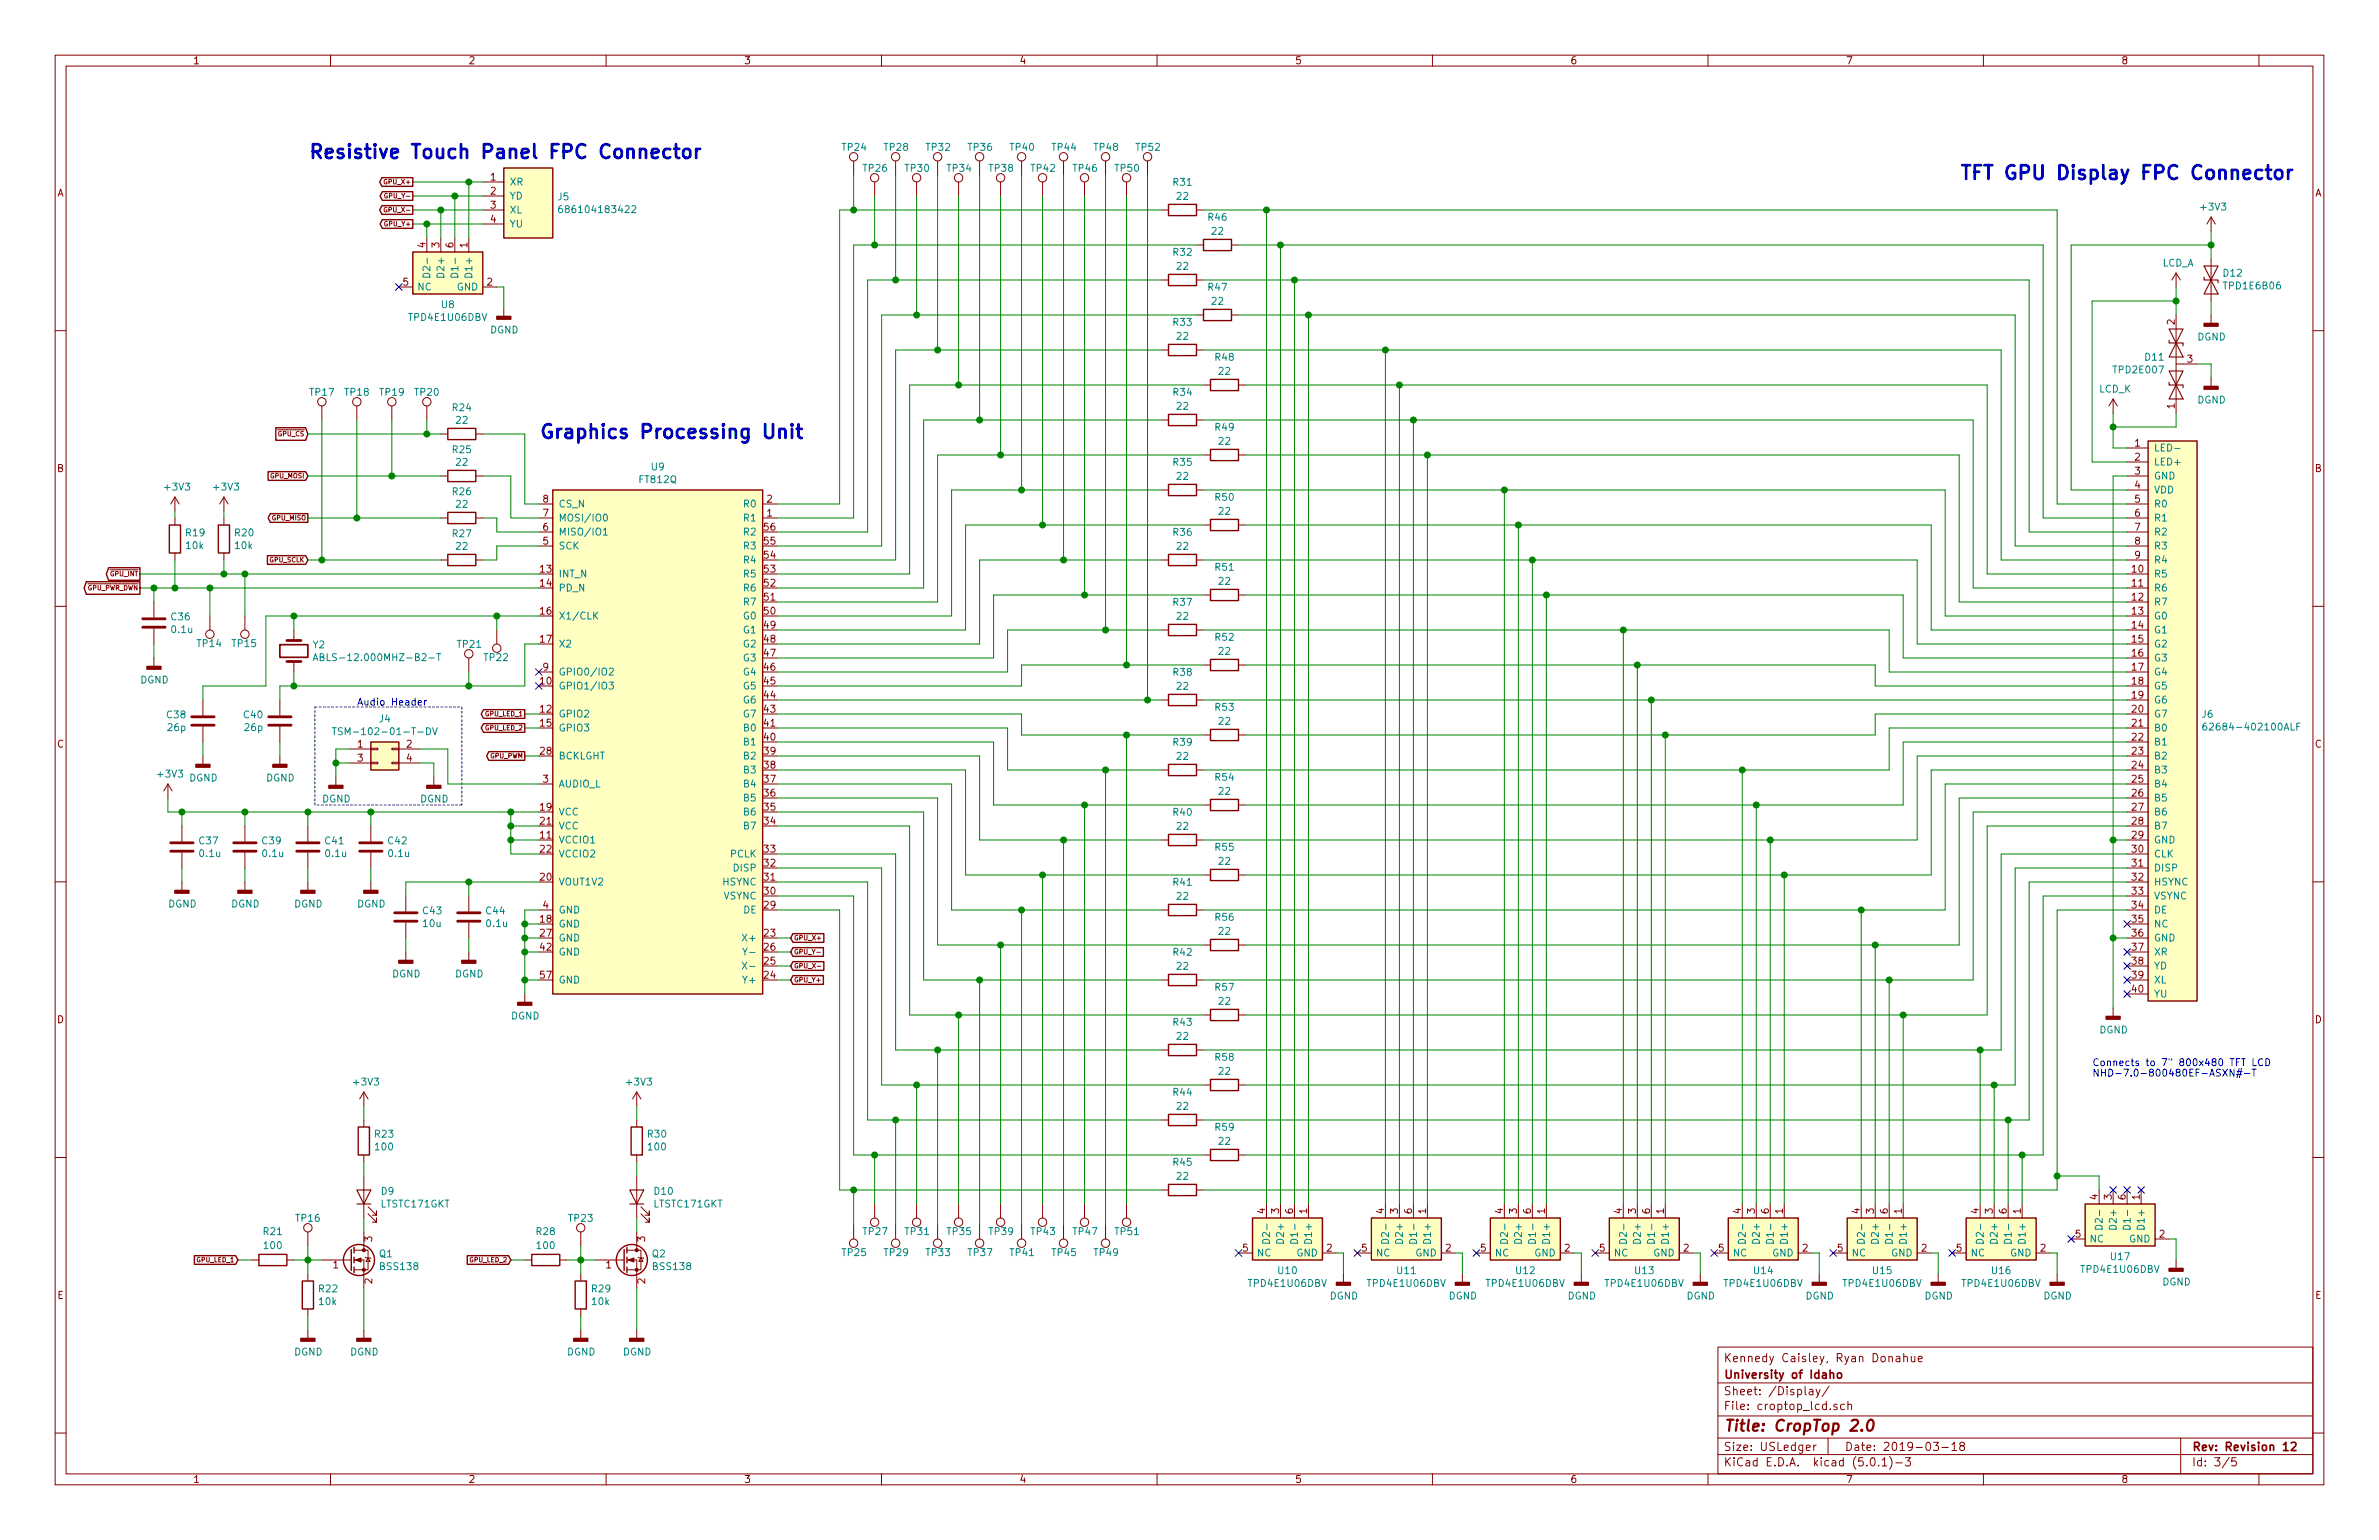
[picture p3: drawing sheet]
<svg xmlns="http://www.w3.org/2000/svg" width="432mm" height="279mm" viewBox="0 0 432 279" stroke-linecap="round" stroke-linejoin="round" font-family="sans-serif">
<defs><g id="words">
<g font-size="3.5" fill="#0000c2">
<text x="55.9" y="28.8">Resistive Touch Panel FPC Connector</text>
<text x="355.6" y="32.6">TFT GPU Display FPC Connector</text>
<text x="97.8" y="79.6">Graphics Processing Unit</text>
</g>
<text font-size="2.8" fill="#840000" x="312.8" y="259.7">Title: CropTop 2.0</text>
<g font-size="2.1" fill="#840000">
<text x="312.8" y="250.1">University of Idaho</text>
<text x="312.8" y="247.1">Kennedy Caisley, Ryan Donahue</text>
<text x="312.8" y="255.8">File: croptop_lcd.sch</text>
<text x="312.8" y="253.1">Sheet: /Display/</text>
<text x="312.8" y="263.2">Size: USLedger</text>
<text x="334.8" y="263.2">Date: 2019-03-18</text>
<text x="397.8" y="263.2">Rev: Revision 12</text>
<text x="312.8" y="266">KiCad E.D.A. kicad (5.0.1)-3</text>
<text x="397.8" y="266">Id: 3/5</text>
</g>
<g font-size="1.8" fill="#840000">
<text x="35" y="11.6">1</text>
<text x="85" y="11.6">2</text>
<text x="135" y="11.6">3</text>
<text x="185" y="11.6">4</text>
<text x="235" y="11.6">5</text>
<text x="285" y="11.6">6</text>
<text x="335" y="11.6">7</text>
<text x="385" y="11.6">8</text>
<text x="10.4" y="35.6">A</text>
<text x="89.1" y="32.8">1</text>
<text x="89.1" y="35.3">2</text>
<text x="420.2" y="35.6">A</text>
<text x="89.1" y="37.8">3</text>
<text x="89.1" y="40.4">4</text>
<text x="77.2" y="44.9" transform="rotate(-90 77.2 44.9)">4</text>
<text x="79.8" y="44.9" transform="rotate(-90 79.8 44.9)">3</text>
<text x="82.3" y="44.9" transform="rotate(-90 82.3 44.9)">6</text>
<text x="84.8" y="44.9" transform="rotate(-90 84.8 44.9)">1</text>
<text x="73.2" y="51.8">5</text>
<text x="88.4" y="51.8">2</text>
<text x="394.7" y="58.9" transform="rotate(-90 394.7 58.9)">2</text>
<text x="397" y="65.8">3</text>
<text x="394.7" y="74.1" transform="rotate(-90 394.7 74.1)">1</text>
<text x="387.5" y="81">1</text>
<text x="387.5" y="83.6">2</text>
<text x="10.4" y="85.6">B</text>
<text x="387.5" y="86.1">3</text>
<text x="387.5" y="88.6">4</text>
<text x="420.2" y="85.6">B</text>
<text x="98.6" y="93.7">7</text>
<text x="98.6" y="91.2">8</text>
<text x="139.2" y="93.7">1</text>
<text x="139.2" y="91.2">2</text>
<text x="387.5" y="91.2">5</text>
<text x="387.5" y="93.7">6</text>
<text x="98.6" y="98.8">5</text>
<text x="98.6" y="96.3">6</text>
<text x="138.7" y="101.3">54</text>
<text x="138.7" y="98.8">55</text>
<text x="138.7" y="96.3">56</text>
<text x="387.5" y="96.3">7</text>
<text x="387.5" y="98.8">8</text>
<text x="387.5" y="101.3">9</text>
<text x="98.1" y="103.9">13</text>
<text x="98.1" y="106.4">14</text>
<text x="138.7" y="106.4">52</text>
<text x="138.7" y="103.9">53</text>
<text x="387" y="103.9">10</text>
<text x="387" y="106.4">11</text>
<text x="98.1" y="111.5">16</text>
<text x="138.7" y="111.5">50</text>
<text x="138.7" y="109">51</text>
<text x="387" y="109">12</text>
<text x="387" y="111.5">13</text>
<text x="98.1" y="116.6">17</text>
<text x="138.7" y="119.1">47</text>
<text x="138.7" y="116.6">48</text>
<text x="138.7" y="114">49</text>
<text x="387" y="114">14</text>
<text x="387" y="116.6">15</text>
<text x="387" y="119.1">16</text>
<text x="98.1" y="124.2">10</text>
<text x="98.6" y="121.7">9</text>
<text x="138.7" y="124.2">45</text>
<text x="138.7" y="121.7">46</text>
<text x="387" y="121.7">17</text>
<text x="387" y="124.2">18</text>
<text x="98.1" y="129.3">12</text>
<text x="98.1" y="131.8">15</text>
<text x="138.7" y="131.8">41</text>
<text x="138.7" y="129.3">43</text>
<text x="138.7" y="126.7">44</text>
<text x="387" y="126.7">19</text>
<text x="387" y="129.3">20</text>
<text x="387" y="131.8">21</text>
<text x="10.4" y="135.6">C</text>
<text x="64.9" y="135.6">1</text>
<text x="73.8" y="135.6">2</text>
<text x="98.1" y="136.9">28</text>
<text x="138.7" y="136.9">39</text>
<text x="138.7" y="134.4">40</text>
<text x="387" y="134.4">22</text>
<text x="387" y="136.9">23</text>
<text x="420.2" y="135.6">C</text>
<text x="64.9" y="138.2">3</text>
<text x="73.8" y="138.2">4</text>
<text x="98.6" y="142">3</text>
<text x="138.7" y="142">37</text>
<text x="138.7" y="139.4">38</text>
<text x="387" y="139.4">24</text>
<text x="387" y="142">25</text>
<text x="98.1" y="147.1">19</text>
<text x="98.1" y="149.6">21</text>
<text x="138.7" y="149.6">34</text>
<text x="138.7" y="147.1">35</text>
<text x="138.7" y="144.5">36</text>
<text x="387" y="144.5">26</text>
<text x="387" y="147.1">27</text>
<text x="387" y="149.6">28</text>
<text x="98.1" y="152.1">11</text>
<text x="98.1" y="154.7">22</text>
<text x="138.7" y="154.7">33</text>
<text x="387" y="152.1">29</text>
<text x="387" y="154.7">30</text>
<text x="98.1" y="159.8">20</text>
<text x="138.7" y="159.8">31</text>
<text x="138.7" y="157.2">32</text>
<text x="387" y="157.2">31</text>
<text x="387" y="159.8">32</text>
<text x="98.1" y="167.4">18</text>
<text x="98.6" y="164.8">4</text>
<text x="138.7" y="164.8">29</text>
<text x="138.7" y="162.3">30</text>
<text x="387" y="162.3">33</text>
<text x="387" y="164.8">34</text>
<text x="387" y="167.4">35</text>
<text x="98.1" y="169.9">27</text>
<text x="98.1" y="172.5">42</text>
<text x="138.7" y="169.9">23</text>
<text x="138.7" y="172.5">26</text>
<text x="387" y="169.9">36</text>
<text x="387" y="172.5">37</text>
<text x="98.1" y="177.5">57</text>
<text x="138.7" y="177.5">24</text>
<text x="138.7" y="175">25</text>
<text x="387" y="175">38</text>
<text x="387" y="177.5">39</text>
<text x="10.4" y="185.6">D</text>
<text x="387" y="180.1">40</text>
<text x="420.2" y="185.6">D</text>
<text x="229.6" y="220.2" transform="rotate(-90 229.6 220.2)">4</text>
<text x="232.2" y="220.2" transform="rotate(-90 232.2 220.2)">3</text>
<text x="234.7" y="220.2" transform="rotate(-90 234.7 220.2)">6</text>
<text x="237.2" y="220.2" transform="rotate(-90 237.2 220.2)">1</text>
<text x="251.2" y="220.2" transform="rotate(-90 251.2 220.2)">4</text>
<text x="253.7" y="220.2" transform="rotate(-90 253.7 220.2)">3</text>
<text x="256.3" y="220.2" transform="rotate(-90 256.3 220.2)">6</text>
<text x="258.8" y="220.2" transform="rotate(-90 258.8 220.2)">1</text>
<text x="272.8" y="220.2" transform="rotate(-90 272.8 220.2)">4</text>
<text x="275.3" y="220.2" transform="rotate(-90 275.3 220.2)">3</text>
<text x="277.9" y="220.2" transform="rotate(-90 277.9 220.2)">6</text>
<text x="280.4" y="220.2" transform="rotate(-90 280.4 220.2)">1</text>
<text x="294.4" y="220.2" transform="rotate(-90 294.4 220.2)">4</text>
<text x="296.9" y="220.2" transform="rotate(-90 296.9 220.2)">3</text>
<text x="299.5" y="220.2" transform="rotate(-90 299.5 220.2)">6</text>
<text x="302" y="220.2" transform="rotate(-90 302 220.2)">1</text>
<text x="316" y="220.2" transform="rotate(-90 316 220.2)">4</text>
<text x="318.5" y="220.2" transform="rotate(-90 318.5 220.2)">3</text>
<text x="321.1" y="220.2" transform="rotate(-90 321.1 220.2)">6</text>
<text x="323.6" y="220.2" transform="rotate(-90 323.6 220.2)">1</text>
<text x="337.6" y="220.2" transform="rotate(-90 337.6 220.2)">4</text>
<text x="340.1" y="220.2" transform="rotate(-90 340.1 220.2)">3</text>
<text x="342.6" y="220.2" transform="rotate(-90 342.6 220.2)">6</text>
<text x="345.2" y="220.2" transform="rotate(-90 345.2 220.2)">1</text>
<text x="359.2" y="220.2" transform="rotate(-90 359.2 220.2)">4</text>
<text x="361.7" y="220.2" transform="rotate(-90 361.7 220.2)">3</text>
<text x="364.2" y="220.2" transform="rotate(-90 364.2 220.2)">6</text>
<text x="366.8" y="220.2" transform="rotate(-90 366.8 220.2)">1</text>
<text x="380.7" y="217.7" transform="rotate(-90 380.7 217.7)">4</text>
<text x="383.3" y="217.7" transform="rotate(-90 383.3 217.7)">3</text>
<text x="385.8" y="217.7" transform="rotate(-90 385.8 217.7)">6</text>
<text x="388.4" y="217.7" transform="rotate(-90 388.4 217.7)">1</text>
<text x="67.6" y="225.3" transform="rotate(-90 67.6 225.3)">3</text>
<text x="117.1" y="225.3" transform="rotate(-90 117.1 225.3)">3</text>
<text x="225.6" y="227.1">5</text>
<text x="240.8" y="227.1">2</text>
<text x="247.2" y="227.1">5</text>
<text x="262.4" y="227.1">2</text>
<text x="268.8" y="227.1">5</text>
<text x="284" y="227.1">2</text>
<text x="290.3" y="227.1">5</text>
<text x="305.6" y="227.1">2</text>
<text x="311.9" y="227.1">5</text>
<text x="327.2" y="227.1">2</text>
<text x="333.5" y="227.1">5</text>
<text x="348.8" y="227.1">2</text>
<text x="355.1" y="227.1">5</text>
<text x="370.4" y="227.1">2</text>
<text x="376.7" y="224.5">5</text>
<text x="391.9" y="224.5">2</text>
<text x="60.5" y="230.1">1</text>
<text x="67.6" y="232.9" transform="rotate(-90 67.6 232.9)">2</text>
<text x="110" y="230.1">1</text>
<text x="117.1" y="232.9" transform="rotate(-90 117.1 232.9)">2</text>
<text x="10.4" y="235.6">E</text>
<text x="420.2" y="235.6">E</text>
<text x="35" y="269">1</text>
<text x="85" y="269">2</text>
<text x="135" y="269">3</text>
<text x="185" y="269">4</text>
<text x="235" y="269">5</text>
<text x="285" y="269">6</text>
<text x="335" y="269">7</text>
<text x="385" y="269">8</text>
</g>
<g font-size="1.8" fill="#008484">
<text x="152.9" y="27.4">TP24</text>
<text x="160.6" y="27.4">TP28</text>
<text x="168.2" y="27.4">TP32</text>
<text x="175.8" y="27.4">TP36</text>
<text x="183.4" y="27.4">TP40</text>
<text x="191" y="27.4">TP44</text>
<text x="198.7" y="27.4">TP48</text>
<text x="206.3" y="27.4">TP52</text>
<text x="92.5" y="33.7">XR</text>
<text x="156.7" y="31.2">TP26</text>
<text x="164.4" y="31.2">TP30</text>
<text x="172" y="31.2">TP34</text>
<text x="179.6" y="31.2">TP38</text>
<text x="187.2" y="31.2">TP42</text>
<text x="194.8" y="31.2">TP46</text>
<text x="202.5" y="31.2">TP50</text>
<text x="213" y="33.7">R31</text>
<text x="92.5" y="36.2">YD</text>
<text x="92.5" y="38.7">XL</text>
<text x="92.5" y="41.3">YU</text>
<text x="101.3" y="36.3">J5</text>
<text x="102.5" y="38.7">686104183422</text>
<text x="213.7" y="36.2">22</text>
<text x="219.4" y="40.1">R46</text>
<text x="399.6" y="38.2">+3V3</text>
<text x="213" y="46.4">R32</text>
<text x="220" y="42.6">22</text>
<text x="75.7" y="52.7">NC</text>
<text x="78.1" y="49.3" transform="rotate(-90 78.1 49.3)">D2-</text>
<text x="80.6" y="49.8" transform="rotate(-90 80.6 49.8)">D2+</text>
<text x="82.9" y="52.7">GND</text>
<text x="83.2" y="49.3" transform="rotate(-90 83.2 49.3)">D1-</text>
<text x="85.7" y="49.8" transform="rotate(-90 85.7 49.8)">D1+</text>
<text x="213.7" y="48.9">22</text>
<text x="219.4" y="52.8">R47</text>
<text x="392.4" y="48.4">LCD_A</text>
<text x="403.6" y="50.2">D12</text>
<text x="403.8" y="52.5">TPD1E6B06</text>
<text x="74.4" y="58.2">TPD4E1U06DBV</text>
<text x="80.2" y="55.9">U8</text>
<text x="213" y="59.1">R33</text>
<text x="220" y="55.3">22</text>
<text x="89" y="60.5">DGND</text>
<text x="213.7" y="61.6">22</text>
<text x="220.6" y="65.5">R48</text>
<text x="389.4" y="65.4">D11</text>
<text x="398.8" y="61.8">DGND</text>
<text x="56.3" y="71.8">TP17</text>
<text x="62.7" y="71.8">TP18</text>
<text x="69" y="71.8">TP19</text>
<text x="75.4" y="71.8">TP20</text>
<text x="213" y="71.8">R34</text>
<text x="221.3" y="68">22</text>
<text x="381" y="71.2">LCD_K</text>
<text x="383.8" y="67.7">TPD2E007</text>
<text x="82.2" y="74.6">R24</text>
<text x="82.9" y="76.9">22</text>
<text x="213.7" y="74.3">22</text>
<text x="398.8" y="73.2">DGND</text>
<text x="82.2" y="82.2">R25</text>
<text x="220.6" y="78.2">R49</text>
<text x="221.3" y="80.7">22</text>
<text x="390.9" y="81.9">LED-</text>
<text x="30" y="89">+3V3</text>
<text x="38.9" y="89">+3V3</text>
<text x="82.2" y="89.8">R26</text>
<text x="82.9" y="84.5">22</text>
<text x="116.2" y="87.7">FT812Q</text>
<text x="118.3" y="85.3">U9</text>
<text x="213" y="84.5">R35</text>
<text x="213.7" y="87">22</text>
<text x="390.9" y="84.5">LED+</text>
<text x="390.9" y="87">GND</text>
<text x="390.9" y="89.5">VDD</text>
<text x="82.9" y="92.1">22</text>
<text x="101.3" y="94.6">MOSI/IO0</text>
<text x="101.3" y="92.1">CS_N</text>
<text x="135.2" y="94.6">R1</text>
<text x="135.2" y="92.1">R0</text>
<text x="220.6" y="90.9">R50</text>
<text x="221.3" y="93.4">22</text>
<text x="390.9" y="92.1">R0</text>
<text x="390.9" y="94.6">R1</text>
<text x="33.8" y="97.3">R19</text>
<text x="33.9" y="99.6">10k</text>
<text x="42.7" y="97.3">R20</text>
<text x="42.7" y="99.6">10k</text>
<text x="82.2" y="97.5">R27</text>
<text x="82.9" y="99.7">22</text>
<text x="101.3" y="99.7">SCK</text>
<text x="101.3" y="97.2">MISO/IO1</text>
<text x="135.2" y="99.7">R3</text>
<text x="135.2" y="97.2">R2</text>
<text x="213" y="97.2">R36</text>
<text x="213.7" y="99.7">22</text>
<text x="390.9" y="97.2">R2</text>
<text x="390.9" y="99.7">R3</text>
<text x="101.3" y="104.8">INT_N</text>
<text x="101.3" y="107.3">PD_N</text>
<text x="135.2" y="107.3">R6</text>
<text x="135.2" y="104.8">R5</text>
<text x="135.2" y="102.2">R4</text>
<text x="220.6" y="103.6">R51</text>
<text x="221.3" y="106.1">22</text>
<text x="390.9" y="104.8">R5</text>
<text x="390.9" y="107.3">R6</text>
<text x="390.9" y="102.2">R4</text>
<text x="31.1" y="112.5">C36</text>
<text x="101.3" y="112.4">X1/CLK</text>
<text x="135.1" y="112.4">G0</text>
<text x="135.2" y="109.9">R7</text>
<text x="213" y="109.9">R37</text>
<text x="213.7" y="112.4">22</text>
<text x="390.9" y="109.9">R7</text>
<text x="390.9" y="112.4">G0</text>
<text x="31.3" y="114.9">0.1u</text>
<text x="35.9" y="117.4">TP14</text>
<text x="42.2" y="117.4">TP15</text>
<text x="56.8" y="117.6">Y2</text>
<text x="58.9" y="119.9">ABLS-12.000MHZ-B2-T</text>
<text x="83.1" y="117.5">TP21</text>
<text x="87.9" y="119.9">TP22</text>
<text x="101.3" y="117.5">X2</text>
<text x="135.1" y="117.5">G2</text>
<text x="135.1" y="114.9">G1</text>
<text x="220.6" y="116.3">R52</text>
<text x="221.3" y="118.8">22</text>
<text x="390.9" y="114.9">G1</text>
<text x="390.9" y="117.5">G2</text>
<text x="25.5" y="124">DGND</text>
<text x="101.3" y="125.1">GPIO1/IO3</text>
<text x="101.3" y="122.6">GPIO0/IO2</text>
<text x="135.1" y="125.1">G5</text>
<text x="135.1" y="122.6">G4</text>
<text x="135.1" y="120">G3</text>
<text x="213" y="122.6">R38</text>
<text x="213.7" y="125.1">22</text>
<text x="390.9" y="120">G3</text>
<text x="390.9" y="122.6">G4</text>
<text x="390.9" y="125.1">G5</text>
<text x="30.4" y="130.3">C38</text>
<text x="44.3" y="130.3">C40</text>
<text x="68.9" y="131.1">J4</text>
<text x="101.3" y="130.2">GPIO2</text>
<text x="135.1" y="130.2">G7</text>
<text x="135.1" y="127.6">G6</text>
<text x="220.6" y="129">R53</text>
<text x="221.3" y="131.5">22</text>
<text x="390.9" y="127.6">G6</text>
<text x="390.9" y="130.2">G7</text>
<text x="399.7" y="130.2">J6</text>
<text x="30.5" y="132.6">26p</text>
<text x="44.5" y="132.6">26p</text>
<text x="62.6" y="133.4">TSM-102-01-T-DV</text>
<text x="101.3" y="132.7">GPIO3</text>
<text x="101.3" y="137.8">BCKLGHT</text>
<text x="135.2" y="137.8">B2</text>
<text x="135.2" y="135.3">B1</text>
<text x="135.2" y="132.7">B0</text>
<text x="213" y="135.3">R39</text>
<text x="213.7" y="137.8">22</text>
<text x="390.9" y="132.7">B0</text>
<text x="390.9" y="135.3">B1</text>
<text x="390.9" y="137.8">B2</text>
<text x="401.2" y="132.5">62684-402100ALF</text>
<text x="28.8" y="141.1">+3V3</text>
<text x="34.3" y="141.8">DGND</text>
<text x="48.3" y="141.8">DGND</text>
<text x="101.3" y="142.9">AUDIO_L</text>
<text x="135.2" y="142.9">B4</text>
<text x="135.2" y="140.3">B3</text>
<text x="220.6" y="141.7">R54</text>
<text x="390.9" y="140.3">B3</text>
<text x="390.9" y="142.9">B4</text>
<text x="58.5" y="145.6">DGND</text>
<text x="76.3" y="145.6">DGND</text>
<text x="101.3" y="148">VCC</text>
<text x="135.2" y="148">B6</text>
<text x="135.2" y="145.4">B5</text>
<text x="213" y="148">R40</text>
<text x="221.3" y="144.2">22</text>
<text x="390.9" y="145.4">B5</text>
<text x="390.9" y="148">B6</text>
<text x="36.2" y="153.2">C37</text>
<text x="36.3" y="155.5">0.1u</text>
<text x="47.7" y="153.2">C39</text>
<text x="47.8" y="155.5">0.1u</text>
<text x="59.1" y="153.2">C41</text>
<text x="59.2" y="155.5">0.1u</text>
<text x="70.5" y="153.2">C42</text>
<text x="70.6" y="155.5">0.1u</text>
<text x="101.3" y="153">VCCIO1</text>
<text x="101.3" y="150.5">VCC</text>
<text x="101.3" y="155.6">VCCIO2</text>
<text x="132.6" y="155.6">PCLK</text>
<text x="135.2" y="150.5">B7</text>
<text x="213.7" y="150.5">22</text>
<text x="220.6" y="154.4">R55</text>
<text x="390.9" y="150.5">B7</text>
<text x="390.9" y="153">GND</text>
<text x="390.9" y="155.6">CLK</text>
<text x="101.3" y="160.7">VOUT1V2</text>
<text x="131.2" y="160.7">HSYNC</text>
<text x="133.3" y="158.1">DISP</text>
<text x="213" y="160.7">R41</text>
<text x="221.3" y="156.9">22</text>
<text x="390.9" y="158.1">DISP</text>
<text x="390.9" y="160.7">HSYNC</text>
<text x="30.5" y="164.6">DGND</text>
<text x="42" y="164.6">DGND</text>
<text x="53.4" y="164.6">DGND</text>
<text x="64.8" y="164.6">DGND</text>
<text x="76.8" y="165.9">C43</text>
<text x="88.3" y="165.9">C44</text>
<text x="101.3" y="165.7">GND</text>
<text x="131.3" y="163.2">VSYNC</text>
<text x="135" y="165.7">DE</text>
<text x="213.7" y="163.2">22</text>
<text x="220.6" y="167.1">R56</text>
<text x="390.9" y="163.2">VSYNC</text>
<text x="390.9" y="165.7">DE</text>
<text x="76.9" y="168.2">10u</text>
<text x="88.4" y="168.2">0.1u</text>
<text x="101.3" y="168.3">GND</text>
<text x="101.3" y="170.8">GND</text>
<text x="101.3" y="173.4">GND</text>
<text x="135.2" y="170.8">X+</text>
<text x="135.6" y="173.4">Y-</text>
<text x="213" y="173.4">R42</text>
<text x="221.3" y="169.6">22</text>
<text x="390.9" y="168.3">NC</text>
<text x="390.9" y="170.8">GND</text>
<text x="390.9" y="173.4">XR</text>
<text x="71.2" y="177.3">DGND</text>
<text x="82.6" y="177.3">DGND</text>
<text x="101.3" y="178.4">GND</text>
<text x="135.2" y="178.4">Y+</text>
<text x="213.7" y="175.9">22</text>
<text x="220.6" y="179.8">R57</text>
<text x="390.9" y="175.9">YD</text>
<text x="390.9" y="178.4">XL</text>
<text x="92.8" y="185">DGND</text>
<text x="221.3" y="182.3">22</text>
<text x="390.9" y="181">YU</text>
<text x="213" y="186.1">R43</text>
<text x="213.7" y="188.6">22</text>
<text x="381.1" y="187.5">DGND</text>
<text x="64.3" y="197">+3V3</text>
<text x="113.9" y="197">+3V3</text>
<text x="220.6" y="192.5">R58</text>
<text x="221.3" y="195">22</text>
<text x="213" y="198.8">R44</text>
<text x="213.7" y="201.3">22</text>
<text x="68.1" y="206.4">R23</text>
<text x="68.2" y="208.7">100</text>
<text x="117.6" y="206.4">R30</text>
<text x="117.8" y="208.7">100</text>
<text x="220.6" y="205.2">R59</text>
<text x="221.3" y="207.7">22</text>
<text x="213" y="211.5">R45</text>
<text x="213.7" y="214">22</text>
<text x="53.8" y="221.7">TP16</text>
<text x="69.2" y="219.1">LTSTC171GKT</text>
<text x="69.2" y="216.8">D9</text>
<text x="103.3" y="221.7">TP23</text>
<text x="118.7" y="219.1">LTSTC171GKT</text>
<text x="118.8" y="216.8">D10</text>
<text x="47.9" y="224.1">R21</text>
<text x="48" y="226.6">100</text>
<text x="97.4" y="224.1">R28</text>
<text x="97.6" y="226.6">100</text>
<text x="152.9" y="227.9">TP25</text>
<text x="156.7" y="224.1">TP27</text>
<text x="160.6" y="227.9">TP29</text>
<text x="164.4" y="224.1">TP31</text>
<text x="168.2" y="227.9">TP33</text>
<text x="172" y="224.1">TP35</text>
<text x="175.8" y="227.9">TP37</text>
<text x="179.6" y="224.1">TP39</text>
<text x="183.4" y="227.9">TP41</text>
<text x="187.2" y="224.1">TP43</text>
<text x="191" y="227.9">TP45</text>
<text x="194.8" y="224.1">TP47</text>
<text x="198.7" y="227.9">TP49</text>
<text x="202.5" y="224.1">TP51</text>
<text x="228.1" y="228">NC</text>
<text x="230.5" y="224.6" transform="rotate(-90 230.5 224.6)">D2-</text>
<text x="233" y="225" transform="rotate(-90 233 225)">D2+</text>
<text x="235.3" y="228">GND</text>
<text x="235.6" y="224.6" transform="rotate(-90 235.6 224.6)">D1-</text>
<text x="238.1" y="225" transform="rotate(-90 238.1 225)">D1+</text>
<text x="249.7" y="228">NC</text>
<text x="252.1" y="224.6" transform="rotate(-90 252.1 224.6)">D2-</text>
<text x="254.6" y="225" transform="rotate(-90 254.6 225)">D2+</text>
<text x="256.9" y="228">GND</text>
<text x="257.2" y="224.6" transform="rotate(-90 257.2 224.6)">D1-</text>
<text x="259.7" y="225" transform="rotate(-90 259.7 225)">D1+</text>
<text x="271.3" y="228">NC</text>
<text x="273.7" y="224.6" transform="rotate(-90 273.7 224.6)">D2-</text>
<text x="276.2" y="225" transform="rotate(-90 276.2 225)">D2+</text>
<text x="278.5" y="228">GND</text>
<text x="278.8" y="224.6" transform="rotate(-90 278.8 224.6)">D1-</text>
<text x="281.3" y="225" transform="rotate(-90 281.3 225)">D1+</text>
<text x="292.9" y="228">NC</text>
<text x="295.3" y="224.6" transform="rotate(-90 295.3 224.6)">D2-</text>
<text x="297.8" y="225" transform="rotate(-90 297.8 225)">D2+</text>
<text x="300.1" y="228">GND</text>
<text x="300.4" y="224.6" transform="rotate(-90 300.4 224.6)">D1-</text>
<text x="302.9" y="225" transform="rotate(-90 302.9 225)">D1+</text>
<text x="314.5" y="228">NC</text>
<text x="316.9" y="224.6" transform="rotate(-90 316.9 224.6)">D2-</text>
<text x="319.4" y="225" transform="rotate(-90 319.4 225)">D2+</text>
<text x="321.7" y="228">GND</text>
<text x="321.9" y="224.6" transform="rotate(-90 321.9 224.6)">D1-</text>
<text x="324.5" y="225" transform="rotate(-90 324.5 225)">D1+</text>
<text x="336" y="228">NC</text>
<text x="338.5" y="224.6" transform="rotate(-90 338.5 224.6)">D2-</text>
<text x="341" y="225" transform="rotate(-90 341 225)">D2+</text>
<text x="343.3" y="228">GND</text>
<text x="343.5" y="224.6" transform="rotate(-90 343.5 224.6)">D1-</text>
<text x="346.1" y="225" transform="rotate(-90 346.1 225)">D1+</text>
<text x="357.6" y="228">NC</text>
<text x="360" y="224.6" transform="rotate(-90 360 224.6)">D2-</text>
<text x="362.6" y="225" transform="rotate(-90 362.6 225)">D2+</text>
<text x="364.9" y="228">GND</text>
<text x="365.1" y="224.6" transform="rotate(-90 365.1 224.6)">D1-</text>
<text x="367.7" y="225" transform="rotate(-90 367.7 225)">D1+</text>
<text x="379.2" y="225.4">NC</text>
<text x="381.6" y="222" transform="rotate(-90 381.6 222)">D2-</text>
<text x="384.2" y="222.5" transform="rotate(-90 384.2 222.5)">D2+</text>
<text x="386.5" y="225.4">GND</text>
<text x="386.7" y="222" transform="rotate(-90 386.7 222)">D1-</text>
<text x="389.3" y="222.5" transform="rotate(-90 389.3 222.5)">D1+</text>
<text x="68.9" y="228.1">Q1</text>
<text x="69.2" y="230.4">BSS138</text>
<text x="118.4" y="228.1">Q2</text>
<text x="118.7" y="230.4">BSS138</text>
<text x="226.8" y="233.5">TPD4E1U06DBV</text>
<text x="232.1" y="231.2">U10</text>
<text x="248.4" y="233.5">TPD4E1U06DBV</text>
<text x="253.6" y="231.2">U11</text>
<text x="270" y="233.5">TPD4E1U06DBV</text>
<text x="275.2" y="231.2">U12</text>
<text x="291.6" y="233.5">TPD4E1U06DBV</text>
<text x="296.8" y="231.2">U13</text>
<text x="313.2" y="233.5">TPD4E1U06DBV</text>
<text x="318.4" y="231.2">U14</text>
<text x="334.8" y="233.5">TPD4E1U06DBV</text>
<text x="340" y="231.2">U15</text>
<text x="356.4" y="233.5">TPD4E1U06DBV</text>
<text x="361.6" y="231.2">U16</text>
<text x="378" y="230.9">TPD4E1U06DBV</text>
<text x="383.2" y="228.6">U17</text>
<text x="392.5" y="233.2">DGND</text>
<text x="57.9" y="234.5">R22</text>
<text x="58" y="236.8">10k</text>
<text x="107.5" y="234.5">R29</text>
<text x="107.5" y="236.8">10k</text>
<text x="241.4" y="235.8">DGND</text>
<text x="262.9" y="235.8">DGND</text>
<text x="284.5" y="235.8">DGND</text>
<text x="306.1" y="235.8">DGND</text>
<text x="327.7" y="235.8">DGND</text>
<text x="349.3" y="235.8">DGND</text>
<text x="370.9" y="235.8">DGND</text>
<text x="53.4" y="245.9">DGND</text>
<text x="63.6" y="245.9">DGND</text>
<text x="102.9" y="245.9">DGND</text>
<text x="113.1" y="245.9">DGND</text>
</g>
<g font-size="1.8" fill="#0000c2">
<text x="64.8" y="128">Audio Header</text>
<text x="379.7" y="193.4">Connects to 7&quot; 800x480 TFT LCD</text>
<text x="379.7" y="195.3">NHD-7.0-800480EF-ASXN#-T</text>
</g>
<g font-size="1.2" fill="#840000">
<text x="70" y="33.4">GPU_X+</text>
<text x="70.3" y="36">GPU_Y-</text>
<text x="70" y="41">GPU_Y+</text>
<text x="70.3" y="38.5">GPU_X-</text>
<text x="50.5" y="79.1">GPU_CS</text>
<text x="49.1" y="86.8">GPU_MOSI</text>
<text x="49.5" y="94.4">GPU_MISO</text>
<text x="15.8" y="107.1">GPU_PWR_DWN</text>
<text x="20.1" y="104.5">GPU_INT</text>
<text x="49" y="102">GPU_SCLK</text>
<text x="88.2" y="129.9">GPU_LED_1</text>
<text x="88.2" y="132.5">GPU_LED_2</text>
<text x="89" y="137.6">GPU_PWM</text>
<text x="144.1" y="170.6">GPU_X+</text>
<text x="144.1" y="173.1">GPU_Y-</text>
<text x="144.1" y="178.2">GPU_Y+</text>
<text x="144.1" y="175.7">GPU_X-</text>
<text x="35.8" y="229">GPU_LED_1</text>
<text x="85.3" y="229">GPU_LED_2</text>
</g>
</g></defs>
<g fill="none" stroke="#840000" stroke-width=".18">
<path d="M10 10h411.8v259.4h-411.8zM12 12h407.8v255.4h-407.8zM60 10v2M110 10v2M160 10v2M210 10v2M260 10v2M310 10v2M360 10v2M410 10v2M70.2 37.7a.38 .38 0 0 0-.5 .3 .38 .38 0 0 0 .5 .4v-.3h-.1M70.3 35.1a.38 .38 0 0 0-.5 .4 .38 .38 0 0 0 .5 .3v-.2h-.1"/>
<path d="M87.6 33h3.8M87.6 35.6h3.8M87.6 38.1h3.8M154.9 29.2v2.6M158.7 33v2.6M162.6 29.2v2.6M166.4 33v2.6M170.2 29.2v2.6M174 33v2.6M177.8 29.2v2.6M181.6 33v2.6M185.4 29.2v2.6"/>
<path d="M189.2 33v2.6M193 29.2v2.6M196.8 33v2.6M200.7 29.2v2.6M204.5 33v2.6M208.3 29.2v2.6M210.8 38.1h1.3M217.2 38.1h1.2M401.3 39.4l-.7 1.2M401.3 39.4v2.5M401.3 39.4l.8 1.2M10 60h2"/>
<path d="M72.4 52.1h2.5M77.5 43.2v2.5M80 43.2v2.5M82.5 43.2v2.5M85.1 43.2v2.5M87.6 40.6h3.8M87.6 52.1h2.6M91.4 55.9v1.5M210.8 50.8h1.3M217.2 57.2h1.2M217.2 50.8h1.2M217.2 44.5h1.2"/>
<path d="M223.5 57.2h1.3M223.5 44.5h1.3M395 49.5l-.8 1.3M395 49.5v2.6M395 57.2v17.7M395 49.5l.7 1.3M401.3 47v7.6M401.3 57.2v1.5M419.8 60h2M58.4 73.7v2.5M64.8 73.7v2.5M71.1 73.7v2.5"/>
<path d="M77.5 73.7v2.5M80 78.7h1.3M86.4 78.7h1.2M210.8 63.5h1.3M210.8 76.2h1.3M217.2 63.5h1.2M217.2 76.2h1.2M218.4 69.9h1.3M224.8 69.9h1.3M383.5 72.4v2.5M383.5 72.4l-.7 1.3M383.5 72.4l.8 1.3"/>
<path d="M395 66h3.8M401.3 68.6v1.5M31.7 90.2v2.5M31.7 94v1.3M31.7 90.2l-.7 1.2M31.7 90.2l.8 1.2M40.6 90.2v2.5M40.6 94v1.3M40.6 90.2l-.7 1.2M40.6 90.2l.8 1.2M80 94h1.3M80 86.4h1.3"/>
<path d="M86.4 94h1.2M86.4 86.4h1.2M97.8 94h2.5M97.8 91.4h2.5M97.8 99.1h2.5M97.8 96.5h2.5M138.4 94h2.6M138.4 91.4h2.6M210.8 88.9h1.3M217.2 88.9h1.2M218.4 82.6h1.3M218.4 95.3h1.3"/>
<path d="M224.8 82.6h1.3M224.8 95.3h1.3M386.1 94h3.8M386.1 91.4h3.8M386.1 99.1h3.8M386.1 96.5h3.8M386.1 81.3h3.8M386.1 83.8h3.8M386.1 86.4h3.8M386.1 88.9h3.8M10 110h2M27.9 109.2v2.8"/>
<path d="M27.9 114v2.8M27.9 119.4v1.5M31.7 100.3v1.3M38.1 111.8v2.5M40.6 100.3v1.3M44.4 111.8v2.5M53.3 114.3v1.9M80 101.6h1.3M85.1 119.4v2.5M86.4 101.6h1.2M90.2 114.3v2.5M210.8 114.3h1.3"/>
<path d="M210.8 101.6h1.3M217.2 114.3h1.2M217.2 101.6h1.2M218.4 108h1.3M224.8 108h1.3M386.1 104.1h3.8M386.1 106.7h3.8M386.1 109.2h3.8M386.1 111.8h3.8M386.1 114.3h3.8M386.1 116.8h3.8M386.1 119.4h3.8"/>
<path d="M386.1 101.6h3.8M419.8 110h2M36.8 127v2.8M36.8 131.8v2.8M36.8 137.2v1.5M50.8 127v2.8M50.8 131.8v2.8M50.8 137.2v1.5M53.3 120v1.9M63.5 135.9h3.8M63.5 138.4h3.8M67.3 138.3h1.3v.3h-1.3z"/>
<path d="M67.3 135.8h1.3v.2h-1.3zM71.1 138.3h1.3v.3h-1.3zM71.1 135.8h1.3v.2h-1.3zM72.4 135.9h3.8M72.4 138.4h3.8M97.8 121.9h2.5M210.8 127h1.3M210.8 139.7h1.3M217.2 127h1.2M217.2 139.7h1.2M218.4 133.4h1.3M218.4 120.7h1.3"/>
<path d="M224.8 133.4h1.3M224.8 120.7h1.3M386.1 121.9h3.8M386.1 124.5h3.8M386.1 127h3.8M386.1 129.5h3.8M386.1 132.1h3.8M386.1 134.6h3.8M386.1 137.2h3.8M386.1 139.7h3.8M10 160h2M30.5 142.2l-.8 1.3"/>
<path d="M30.5 142.2v2.6M30.5 142.2l.7 1.3M33 149.9v2.8M33 154.7v2.8M44.4 149.9v2.8M44.4 154.7v2.8M55.9 149.9v2.8M55.9 154.7v2.8M61 141v1.5M67.3 149.9v2.8M67.3 154.7v2.8M78.7 141v1.5"/>
<path d="M97.8 142.2h2.5M210.8 152.4h1.3M217.2 152.4h1.2M218.4 158.8h1.3M218.4 146.1h1.3M224.8 158.8h1.3M224.8 146.1h1.3M386.1 142.2h3.8M386.1 144.8h3.8M386.1 147.3h3.8M386.1 149.9h3.8M386.1 152.4h3.8"/>
<path d="M386.1 154.9h3.8M386.1 157.5h3.8M419.8 160h2M33 160v1.5M44.4 160v1.5M55.9 160v1.5M67.3 160v1.5M73.7 162.6v2.8M73.7 167.4v2.8M73.7 172.7v1.5M85.1 162.6v2.8M85.1 167.4v2.8"/>
<path d="M85.1 172.7v1.5M97.8 165.1h2.5M148.2 172.8h.7M148.3 175.3h.7M210.8 165.1h1.3M210.8 177.8h1.3M217.2 165.1h1.2M217.2 177.8h1.2M218.4 171.5h1.3M224.8 171.5h1.3M386.1 165.1h3.8M386.1 160h3.8"/>
<path d="M386.1 162.6h3.8M386.1 167.6h3.8M386.1 170.2h3.8M386.1 172.7h3.8M386.1 175.3h3.8M386.1 177.8h3.8M66 198.1v2.6M66 198.1l-.7 1.3M66 198.1l.8 1.3M95.2 180.3v1.6M115.6 198.1v2.6M115.6 198.1l-.8 1.3"/>
<path d="M115.6 198.1l.7 1.3M210.8 190.5h1.3M217.2 190.5h1.2M218.4 184.2h1.3M218.4 196.9h1.3M224.8 184.2h1.3M224.8 196.9h1.3M383.5 182.9v1.5M386.1 180.3h3.8M10 210h2M66 203.2v1.3M66 209.6v1.2"/>
<path d="M66 213.4v7.6M66.8 218.9l1.5 1.6v-.8v.8h-.7M115.6 203.2v1.3M115.6 209.6v1.2M115.6 213.4v7.6M116.3 218.9l1.6 1.6v-.8v.8h-.8M158.7 218.4v2.6M166.4 218.4v2.6M174 218.4v2.6M181.6 218.4v2.6M189.2 218.4v2.6M196.8 218.4v2.6"/>
<path d="M204.5 218.4v2.6M210.8 215.9h1.3M210.8 203.2h1.3M217.2 215.9h1.2M217.2 203.2h1.2M218.4 209.6h1.3M224.8 209.6h1.3M229.9 218.4v2.6M232.4 218.4v2.6M234.9 218.4v2.6M237.5 218.4v2.6M251.5 218.4v2.6"/>
<path d="M254 218.4v2.6M256.5 218.4v2.6M259.1 218.4v2.6M273 218.4v2.6M275.6 218.4v2.6M278.1 218.4v2.6M280.7 218.4v2.6M294.6 218.4v2.6M297.2 218.4v2.6M299.7 218.4v2.6M302.3 218.4v2.6M316.2 218.4v2.6"/>
<path d="M318.8 218.4v2.6M321.3 218.4v2.6M323.8 218.4v2.6M337.8 218.4v2.6M340.4 218.4v2.6M342.9 218.4v2.6M345.4 218.4v2.6M359.4 218.4v2.6M361.9 218.4v2.6M364.5 218.4v2.6M367 218.4v2.6M381 215.9v2.5"/>
<path d="M383.5 215.9v2.5M386.1 215.9v2.5M388.6 215.9v2.5M419.8 210h2M45.7 228.6h1.3M52.1 228.6h1.2M55.9 223.5v2.6M55.9 231.1v1.3M55.9 237.5v1.3M58.4 228.6h5.1M63.6 228.6h.2M64.3 228.6h1.7v5.1"/>
<path d="M64.3 226.8h1.7M66 226.8h.8v3.6h-2.5M66 223.5v3.3M66.3 228.1l.1 .1h.8l.1 .1M66.8 228.2l.4 .7h-.8zM66.8 220.2l1.5 1.5v-.7v.7h-.7M95.2 228.6h1.3M101.6 228.6h1.3M105.4 223.5v2.6M105.4 231.1v1.3M105.4 237.5v1.3M107.9 228.6h5.1"/>
<path d="M113.1 228.6h.2M113.8 228.6h1.8v5.1M113.8 226.8h1.8M115.6 226.8h.7v3.6h-2.5M115.6 223.5v3.3M115.8 228.1l.2 .1h.7l.1 .1M116.3 228.2l.4 .7h-.7zM116.3 220.2l1.6 1.5v-.7v.7h-.8M154.9 222.3v2.5M162.6 222.3v2.5M170.2 222.3v2.5M177.8 222.3v2.5"/>
<path d="M185.4 222.3v2.5M193 222.3v2.5M200.7 222.3v2.5M224.8 227.3h2.5M240 227.3h2.6M243.8 231.1v1.6M246.4 227.3h2.5M261.6 227.3h2.6M265.4 231.1v1.6M268 227.3h2.5M283.2 227.3h2.5M287 231.1v1.6"/>
<path d="M289.6 227.3h2.5M304.8 227.3h2.5M308.6 231.1v1.6M311.1 227.3h2.6M326.4 227.3h2.5M330.2 231.1v1.6M332.7 227.3h2.6M348 227.3h2.5M351.8 231.1v1.6M354.3 227.3h2.6M369.6 227.3h2.5M373.4 231.1v1.6"/>
<path d="M375.9 224.8h2.6M391.2 224.8h2.5M395 228.6v1.5M10 260h2M55.9 241.3v1.5M66 241.3v1.5M105.4 241.3v1.5M115.6 241.3v1.5M311.8 244.4h108v23h-108zM311.8 256.9h108M311.8 250.9h108M328.4 252.1h.6l.1 1"/>
<path d="M329.1 252.4l-.5 .1-.3 .2 .3 .4 .5-.1M329.6 252.1l.4 1M330.4 252.1l-.6 1.3-.2 .2M332 251.5l-1.3 1.9M333.4 254.8a.37 .37 0 0 0-.6 .2l.1 .2 .5 .1 .1 .2-.2 .3-.5-.1M334.8 254.8h-.5l-.2 .2v.6l.2 .2 .5-.1M335.4 254.9l.1-.1a.37 .37 0 0 1 .6 .2v.8M335.4 254.3v1.5M344.2 246.2h.6v.9M344.8 246.4l-.5 .1-.2 .2 .2 .4 .5-.1M345.5 246.2h.1a.37 .37 0 0 1 .6 .1v.8M345.5 245.6v1.5"/>
<path d="M346.9 246.1l.1 .9 .3 .1 .2-.2M347.5 246.1v1M348.2 246.6l.7-.2-.1-.2-.4-.1-.2 .2 .1 .7h.5M419.8 260h2M60 267.4v2M110 267.4v2M160 267.4v2M210 267.4v2M260 267.4v2M310 267.4v2M311.8 263.9h108M311.8 260.9h108"/>
<path d="M327.9 262.7l.7-.2-.1-.2-.4-.1-.2 .2v.7h.6M329.2 262.2v1M329.6 262.2l-.4 .3M331.8 260.9v3M339.6 264.6l.3-.1a.86 .86 0 0 1 .1 1.5 .79 .79 0 0 1-.4-1.4zM341 265.8v.2M341.6 264.9l.5-.4v1.5M341.6 266h.9M343 264.3a1.71 1.71 0 0 1 0 2.2M344.1 265.4h1.2M345.8 264.5h1l-.5 .5 .4 .2v.6l-.2 .2-.7-.2M350.9 261.7h.9l-.4 .6 .4 .1v.6l-.2 .2-.7-.2"/>
<path d="M352.5 262.6h1.1M354.3 262.1l.4-.4v1.5M354.3 263.2h.8M356 262.3l-.3-.3 .1-.2 .2-.1h.4l.2 .3-.1 .2-.5 .1-.3 .3 .1 .4 .2 .2h.3l.3-.3-.1-.4-.2-.2M360 267.4v2M395.8 260.9v6.5M404.6 264.4l-1.2 1.9M405.8 264.5h-.7v.7l.2-.2 .5 .1 .1 .2-.1 .5-.2 .2-.5-.2M410 267.4v2"/>
<circle cx="154.9" cy="28.4" r=".76"/>
<circle cx="158.7" cy="32.3" r=".76"/>
<circle cx="162.6" cy="28.4" r=".76"/>
<circle cx="166.4" cy="32.3" r=".76"/>
<circle cx="170.2" cy="28.4" r=".76"/>
<circle cx="174" cy="32.3" r=".76"/>
<circle cx="177.8" cy="28.4" r=".76"/>
<circle cx="181.6" cy="32.3" r=".76"/>
<circle cx="185.4" cy="28.4" r=".76"/>
<circle cx="189.2" cy="32.3" r=".76"/>
<circle cx="193" cy="28.4" r=".76"/>
<circle cx="196.8" cy="32.3" r=".76"/>
<circle cx="200.7" cy="28.4" r=".76"/>
<circle cx="204.5" cy="32.3" r=".76"/>
<circle cx="208.3" cy="28.4" r=".76"/>
<circle cx="58.4" cy="72.9" r=".76"/>
<circle cx="64.8" cy="72.9" r=".76"/>
<circle cx="71.1" cy="72.9" r=".76"/>
<circle cx="77.5" cy="72.9" r=".76"/>
<circle cx="38.1" cy="115.1" r=".76"/>
<circle cx="44.4" cy="115.1" r=".76"/>
<circle cx="85.1" cy="118.6" r=".76"/>
<circle cx="90.2" cy="117.6" r=".76"/>
<circle cx="55.9" cy="222.8" r=".76"/>
<circle cx="105.4" cy="222.8" r=".76"/>
<circle cx="154.9" cy="225.6" r=".76"/>
<circle cx="158.7" cy="221.7" r=".76"/>
<circle cx="162.6" cy="225.6" r=".76"/>
<circle cx="166.4" cy="221.7" r=".76"/>
<circle cx="170.2" cy="225.6" r=".76"/>
<circle cx="174" cy="221.7" r=".76"/>
<circle cx="177.8" cy="225.6" r=".76"/>
<circle cx="181.6" cy="221.7" r=".76"/>
<circle cx="185.4" cy="225.6" r=".76"/>
<circle cx="189.2" cy="221.7" r=".76"/>
<circle cx="193" cy="225.6" r=".76"/>
<circle cx="196.8" cy="221.7" r=".76"/>
<circle cx="200.7" cy="225.6" r=".76"/>
<circle cx="204.5" cy="221.7" r=".76"/>
</g>
<path d="M50.8 117h5.1v2.3h-5.1zM332.2 249.2l.2-.1h.4v1M333.5 249.2l.3-.1 .4 .1v.7l-.2 .2-.5-.2zM414.5 263.2h.8M415.9 261.8l.6-.1 .2 .4-.9 1.1h.9" fill="none" stroke="#840000" stroke-width=".3"/>
<path d="M337.9 259.4l.1 .1-.1 .1-.1-.1 .1-.1v.2M339.2 257.8a.45 .45 0 0 1 .5-.2 .45 .45 0 0 1 .3 .4 1.15 1.15 0 0 1-.8 1.6l-.1-.1a1.5 1.5 0 0 1 .1-1.7z" fill="none" stroke="#840000" stroke-width=".41"/>
<g fill="#840000" stroke="#840000" stroke-width=".25">
<path d="M382.3 184.4h2.5v.5h-2.5z"/>
<path d="M66 161.5h2.6v.6h-2.6z"/>
<path d="M54.6 161.5h2.5v.6h-2.5z"/>
<path d="M43.2 161.5h2.5v.6h-2.5z"/>
<path d="M31.7 161.5h2.6v.6h-2.6z"/>
<path d="M94 181.9h2.5v.5h-2.5z"/>
<path d="M72.4 174.2h2.5v.6h-2.5z"/>
<path d="M83.8 174.2h2.6v.6h-2.6z"/>
<path d="M49.5 138.7h2.6v.5h-2.6z"/>
<path d="M35.6 138.7h2.5v.5h-2.5z"/>
<path d="M54.6 242.8h2.5v.5h-2.5z"/>
<path d="M64.8 242.8h2.5v.5h-2.5z"/>
<path d="M104.1 242.8h2.6v.5h-2.6z"/>
<path d="M114.3 242.8h2.5v.5h-2.5z"/>
<path d="M77.5 142.5h2.5v.5h-2.5z"/>
<path d="M400 58.7h2.6v.5h-2.6z"/>
<path d="M400 70.1h2.6v.5h-2.6z"/>
<path d="M242.6 232.7h2.5v.5h-2.5z"/>
<path d="M264.2 232.7h2.5v.5h-2.5z"/>
<path d="M285.7 232.7h2.6v.5h-2.6z"/>
<path d="M307.3 232.7h2.6v.5h-2.6z"/>
<path d="M328.9 232.7h2.6v.5h-2.6z"/>
<path d="M350.5 232.7h2.6v.5h-2.6z"/>
<path d="M372.1 232.7h2.5v.5h-2.5z"/>
<path d="M90.2 57.4h2.5v.5h-2.5z"/>
<path d="M393.7 230.1h2.5v.5h-2.5z"/>
<path d="M26.7 120.9h2.5v.5h-2.5z"/>
<path d="M59.7 142.5h2.5v.5h-2.5z"/>
</g>
<g fill="none" stroke="#008400" stroke-width=".18">
<path d="M74.9 38.1h12.7M74.9 33h12.7M74.9 35.6h12.7M80 38.1v5.1M82.5 35.6v7.6M85.1 33v10.2M154.9 31.8v6.3M158.7 35.6v8.9M162.6 31.8v19M166.4 35.6v21.6M170.2 31.8v31.7M174 35.6v34.3"/>
<path d="M177.8 31.8v44.4M181.6 35.6v47M185.4 31.8v57.1M189.2 35.6v59.7M193 31.8v69.8M196.8 35.6v72.4M200.7 31.8v82.5M204.5 35.6v85.1M208.3 31.8v95.2M210.8 38.1h-58.4v53.3h-11.4M218.4 38.1h155v53.3h12.7M229.9 38.1v180.3"/>
<path d="M74.9 40.6h12.7M77.5 40.6v2.6M90.2 52.1h1.2v3.8M210.8 50.8h-53.3v45.7h-16.5M217.2 57.2h-57.2v41.9h-19M217.2 44.5h-62.3v49.5h-13.9M218.4 50.8h149.9v45.7h17.8M224.8 57.2h141v41.9h20.3M224.8 44.5h146v49.5h15.3M232.4 44.5v173.9M234.9 50.8v167.6M237.5 57.2v161.2"/>
<path d="M395 52.1v5.1M395 54.6h-15.3v29.2h6.4M401.3 41.9v5.1M401.3 54.6v2.6M401.3 44.5h-25.4v44.4h10.2M55.9 78.7h24.1M58.4 76.2v25.4M64.8 76.2v17.8M71.1 76.2v10.2M77.5 76.2v2.5M87.6 78.7h7.6v12.7h2.6M210.8 63.5h-48.2v38.1h-21.6"/>
<path d="M210.8 76.2h-43.2v30.5h-26.6M218.4 63.5h144.8v38.1h22.9M218.4 69.9h-53.3v34.2h-24.1M218.4 76.2h139.7v30.5h28M226.1 69.9h134.6v34.2h25.4M251.5 63.5v154.9M254 69.9v148.5M256.5 76.2v142.2M383.5 74.9v6.4h2.6M395 74.9v2.6h-11.5M398.8 66h2.5v2.6M31.7 92.7v1.3"/>
<path d="M40.6 92.7v1.3M55.9 86.4h24.1M55.9 94h24.1M87.6 86.4h5.1v7.6h5.1M87.6 94h2.6v2.5h7.6M97.8 99.1h-7.6v2.5h-2.6M210.8 88.9h-38.1v22.9h-31.7M218.4 88.9h134.7v22.9h33M218.4 82.6h-48.2v26.6h-29.2M218.4 95.3h-43.1v19h-34.3M226.1 82.6h129.5v26.6h30.5M226.1 95.3h124.4v19h35.6"/>
<path d="M259.1 82.6v135.8M273 88.9v129.5M275.6 95.3v123.1M386.1 86.4h-2.6v96.5M25.4 104.1h72.4M25.4 106.7h72.4M27.9 106.7v2.5M27.9 116.8v2.6M31.7 101.6v5.1M38.1 106.7v5.1M40.6 101.6v2.5M44.4 104.1v7.7"/>
<path d="M53.3 111.8v2.5M55.9 101.6h24.1M90.2 111.8v2.5M97.8 116.8h-2.6v7.7h-44.4v2.5M97.8 111.8h-49.5v12.7h-11.5v2.5M210.8 101.6h-33v15.2h-36.8M210.8 114.3h-27.9v7.6h-41.9M218.4 101.6h129.6v15.2h38.1M218.4 108h-38.1v11.4h-39.3M218.4 114.3h124.5v7.6h43.2M226.1 108h119.3v11.4h40.7M278.1 101.6v116.8"/>
<path d="M280.7 108v110.4M294.6 114.3v104.1M36.8 134.6v2.6M50.8 134.6v2.6M53.3 121.9v2.6M61 138.4h2.5M63.5 135.9h-2.5v5.1M76.2 138.4h2.5v2.6M76.2 135.9h5.1v6.3h16.5M85.1 121.9v2.6M95.2 137.2h2.6M95.2 129.5h2.6"/>
<path d="M95.2 132.1h2.6M141 137.2h36.8v15.2h33M141 129.5h44.4v3.9h33M141 132.1h41.9v7.6h27.9M141 139.7h34.3v19.1h43.1M141 134.6h39.3v11.5h38.1M141 127h69.8M200.7 139.7v82.6M204.5 133.4v85M218.4 120.7h-33v3.8h-44.4M218.4 127h167.7M226.1 120.7h114.3v3.8h45.7"/>
<path d="M297.2 120.7v97.7M299.7 127v91.4M302.3 133.4v85M316.2 139.7v78.7M386.1 137.2h-38.1v15.2h-129.6M386.1 129.5h-45.7v3.9h-114.3M386.1 132.1h-43.2v7.6h-124.5M386.1 139.7h-35.6v19.1h-124.4M386.1 134.6h-40.7v11.5h-119.3M30.5 144.8v2.5h67.3M33 147.3v2.6M33 157.5v2.5"/>
<path d="M44.4 147.3v2.6M44.4 157.5v2.5M55.9 147.3v2.6M55.9 157.5v2.5M67.3 147.3v2.6M67.3 157.5v2.5M92.7 147.3v7.6h5.1M92.7 149.9h5.1M92.7 152.4h5.1M141 147.3h26.6v30.5h43.2M141 142.2h31.7v22.9h38.1M141 149.9h24.1v34.3h53.3"/>
<path d="M141 154.9h21.6v35.6h48.2M141 157.5h19v39.4h58.4M141 144.8h29.2v26.7h48.2M189.2 158.8v59.6M193 152.4v69.9M196.8 146.1v72.3M318.8 146.1v72.3M321.3 152.4v66M323.8 158.8v59.6M383.5 152.4h2.6M386.1 147.3h-28v30.5h-139.7M386.1 142.2h-33v22.9h-134.7"/>
<path d="M386.1 149.9h-25.4v34.3h-134.6M386.1 154.9h-22.9v35.6h-144.8M386.1 144.8h-30.5v26.7h-129.5M386.1 157.5h-20.3v39.4h-139.7M73.7 170.2v2.5M85.1 160v2.6M85.1 170.2v2.5M95.2 167.6h2.6M95.2 170.2h2.6M95.2 172.7h2.6M95.2 177.8h2.6M97.8 165.1h-2.6v15.2"/>
<path d="M97.8 160h-24.1v2.6M141 170.2h2.5M141 172.7h2.5M141 177.8h2.5M141 165.1h11.4v50.8h58.4M141 160h16.5v43.2h53.3M141 162.6h13.9v47h63.5M141 175.3h2.5M177.8 177.8v44.5M181.6 171.5v46.9M185.4 165.1v57.2M337.8 165.1v53.3"/>
<path d="M340.4 171.5v46.9M342.9 177.8v40.6M383.5 170.2h2.6M386.1 165.1h-12.7v50.8h-155M386.1 160h-17.8v43.2h-149.9M386.1 162.6h-15.3v47h-144.7M166.4 196.9v21.5M170.2 190.5v31.8M174 184.2v34.2M345.4 184.2v34.2M359.4 190.5v27.9M361.9 196.9v21.5"/>
<path d="M66 200.7v2.5M66 210.8v2.6M115.6 200.7v2.5M115.6 210.8v2.6M154.9 215.9v6.4M158.7 209.6v8.8M162.6 203.2v19.1M364.5 203.2v15.2M367 209.6v8.8M373.4 213.4h7.6v2.5M43.2 228.6h2.5M53.3 228.6h5.1"/>
<path d="M55.9 226.1v5M55.9 238.8v2.5M66 221v2.5M66 233.7v7.6M92.7 228.6h2.5M102.9 228.6h5M105.4 226.1v5M105.4 238.8v2.5M115.6 221v2.5M115.6 233.7v7.6M242.6 227.3h1.2v3.8M264.2 227.3h1.2v3.8"/>
<path d="M285.7 227.3h1.3v3.8M307.3 227.3h1.3v3.8M328.9 227.3h1.3v3.8M350.5 227.3h1.3v3.8M372.1 227.3h1.3v3.8M393.7 224.8h1.3v3.8"/>
</g>
<g fill="none" stroke="#840000" stroke-width=".51">
<path d="M25.9 113.8h4.1M25.9 112.3h4.1M52.1 116.2h2.5M34.8 131.6h4.1M34.8 130h4.1M48.8 131.6h4M48.8 130h4M52.1 120h2.5M31 154.4h4.1M31 152.9h4.1M42.4 154.4h4.1M42.4 152.9h4.1"/>
<path d="M53.8 154.4h4.1M53.8 152.9h4.1M65.3 154.4h4M65.3 152.9h4M71.6 167.1h4.1M71.6 165.6h4.1M83.1 167.1h4M83.1 165.6h4"/>
</g>
<g fill="#008400" stroke="#008400" stroke-width=".25">
<circle cx="95.3" cy="170.2" r=".51"/>
<circle cx="95.3" cy="172.7" r=".51"/>
<circle cx="95.3" cy="177.8" r=".51"/>
<circle cx="95.3" cy="167.6" r=".51"/>
<circle cx="92.7" cy="149.9" r=".51"/>
<circle cx="92.7" cy="152.4" r=".51"/>
<circle cx="383.5" cy="152.4" r=".51"/>
<circle cx="33" cy="147.3" r=".51"/>
<circle cx="44.5" cy="147.3" r=".51"/>
<circle cx="55.9" cy="147.3" r=".51"/>
<circle cx="67.3" cy="147.3" r=".51"/>
<circle cx="85.1" cy="160" r=".51"/>
<circle cx="92.7" cy="147.3" r=".51"/>
<circle cx="77.5" cy="78.7" r=".51"/>
<circle cx="71.1" cy="86.4" r=".51"/>
<circle cx="64.8" cy="94" r=".51"/>
<circle cx="58.4" cy="101.6" r=".51"/>
<circle cx="55.9" cy="228.6" r=".51"/>
<circle cx="105.4" cy="228.6" r=".51"/>
<circle cx="154.9" cy="38.1" r=".51"/>
<circle cx="158.8" cy="44.5" r=".51"/>
<circle cx="162.6" cy="50.8" r=".51"/>
<circle cx="166.4" cy="57.2" r=".51"/>
<circle cx="170.2" cy="63.5" r=".51"/>
<circle cx="174" cy="69.9" r=".51"/>
<circle cx="177.8" cy="76.2" r=".51"/>
<circle cx="181.6" cy="82.6" r=".51"/>
<circle cx="185.4" cy="88.9" r=".51"/>
<circle cx="189.2" cy="95.3" r=".51"/>
<circle cx="193" cy="101.6" r=".51"/>
<circle cx="196.9" cy="108" r=".51"/>
<circle cx="200.7" cy="114.3" r=".51"/>
<circle cx="204.5" cy="120.7" r=".51"/>
<circle cx="208.3" cy="127" r=".51"/>
<circle cx="204.5" cy="133.4" r=".51"/>
<circle cx="200.7" cy="139.7" r=".51"/>
<circle cx="196.9" cy="146.1" r=".51"/>
<circle cx="193" cy="152.4" r=".51"/>
<circle cx="189.2" cy="158.8" r=".51"/>
<circle cx="185.4" cy="165.1" r=".51"/>
<circle cx="181.6" cy="171.5" r=".51"/>
<circle cx="177.8" cy="177.8" r=".51"/>
<circle cx="174" cy="184.2" r=".51"/>
<circle cx="170.2" cy="190.5" r=".51"/>
<circle cx="166.4" cy="196.9" r=".51"/>
<circle cx="162.6" cy="203.2" r=".51"/>
<circle cx="158.8" cy="209.6" r=".51"/>
<circle cx="154.9" cy="215.9" r=".51"/>
<circle cx="77.5" cy="40.6" r=".51"/>
<circle cx="80" cy="38.1" r=".51"/>
<circle cx="82.6" cy="35.6" r=".51"/>
<circle cx="85.1" cy="33" r=".51"/>
<circle cx="90.2" cy="111.8" r=".51"/>
<circle cx="85.1" cy="124.5" r=".51"/>
<circle cx="53.3" cy="111.8" r=".51"/>
<circle cx="229.9" cy="38.1" r=".51"/>
<circle cx="232.4" cy="44.5" r=".51"/>
<circle cx="235" cy="50.8" r=".51"/>
<circle cx="237.5" cy="57.2" r=".51"/>
<circle cx="251.5" cy="63.5" r=".51"/>
<circle cx="254" cy="69.9" r=".51"/>
<circle cx="256.5" cy="76.2" r=".51"/>
<circle cx="259.1" cy="82.6" r=".51"/>
<circle cx="273" cy="88.9" r=".51"/>
<circle cx="275.6" cy="95.3" r=".51"/>
<circle cx="278.1" cy="101.6" r=".51"/>
<circle cx="280.7" cy="108" r=".51"/>
<circle cx="294.6" cy="114.3" r=".51"/>
<circle cx="297.2" cy="120.7" r=".51"/>
<circle cx="299.7" cy="127" r=".51"/>
<circle cx="302.3" cy="133.4" r=".51"/>
<circle cx="316.2" cy="139.7" r=".51"/>
<circle cx="318.8" cy="146.1" r=".51"/>
<circle cx="321.3" cy="152.4" r=".51"/>
<circle cx="323.8" cy="158.8" r=".51"/>
<circle cx="337.8" cy="165.1" r=".51"/>
<circle cx="340.4" cy="171.5" r=".51"/>
<circle cx="342.9" cy="177.8" r=".51"/>
<circle cx="345.4" cy="184.2" r=".51"/>
<circle cx="359.4" cy="190.5" r=".51"/>
<circle cx="361.9" cy="196.9" r=".51"/>
<circle cx="364.5" cy="203.2" r=".51"/>
<circle cx="367" cy="209.6" r=".51"/>
<circle cx="383.5" cy="170.2" r=".51"/>
<circle cx="395" cy="54.6" r=".51"/>
<circle cx="383.5" cy="77.5" r=".51"/>
<circle cx="401.3" cy="44.5" r=".51"/>
<circle cx="373.4" cy="213.4" r=".51"/>
<circle cx="44.5" cy="104.1" r=".51"/>
<circle cx="40.6" cy="104.1" r=".51"/>
<circle cx="38.1" cy="106.7" r=".51"/>
<circle cx="27.9" cy="106.7" r=".51"/>
<circle cx="31.8" cy="106.7" r=".51"/>
<circle cx="53.3" cy="124.5" r=".51"/>
<circle cx="61" cy="138.4" r=".51"/>
</g>
<g fill="none" stroke="#840000" stroke-width=".25">
<path d="M69.3 32.2h5.6v1.6h-5.6l-.4-.8zM69.3 37.3h5.6v1.6h-5.6l-.4-.8zM69.4 34.8h5.5v1.5h-5.5l-.4-.7zM69.4 39.9h5.5v1.5h-5.5l-.4-.8zM91.4 30.5h8.9v12.7h-8.9zM212.1 37.1h5.1v2h-5.1zM74.9 45.7h12.7v7.6h-12.7zM212.1 49.8h5.1v2h-5.1zM218.4 56.1h5.1v2.1h-5.1zM218.4 43.4h5.1v2.1h-5.1zM50.1 77.6h5.4l.4 1.1-.4 1.2h-5.4zM81.3 77.7h5.1v2.1h-5.1z"/>
<path d="M212.1 62.5h5.1v2h-5.1zM212.1 75.2h5.1v2h-5.1zM219.7 68.8h5.1v2.1h-5.1zM30.7 95.3h2.1v5h-2.1zM39.6 95.3h2.1v5h-2.1zM48.7 85.6h6.8l.4 .8-.4 .7h-6.8zM49.1 93.2h6.8v1.6h-6.8l-.4-.8zM81.3 93h5.1v2h-5.1zM81.3 85.3h5.1v2.1h-5.1zM100.3 88.9h38.1v91.4h-38.1zM212.1 87.9h5.1v2h-5.1zM219.7 81.5h5.1v2.1h-5.1z"/>
<path d="M219.7 94.2h5.1v2.1h-5.1zM389.9 80h8.9v101.6h-8.9zM15.7 105.5h9.7v2.3h-9.7l-.4-1.1zM19.7 103h5.7v2.3h-5.7l-.4-1.2zM48.5 100.8h7l.4 .8-.4 .8h-7zM81.3 100.6h5.1v2h-5.1zM212.1 113.3h5.1v2h-5.1zM212.1 100.6h5.1v2h-5.1zM219.7 106.9h5.1v2.1h-5.1zM219.7 119.6h5.1v2.1h-5.1zM67.3 134.6h5.1v5.1h-5.1zM87.8 131.3h7.4v1.6h-7.4l-.4-.8z"/>
<path d="M87.8 128.8h7.4v1.5h-7.4l-.4-.8zM88.7 136.4h6.5v1.5h-6.5l-.4-.7zM212.1 138.7h5.1v2h-5.1zM212.1 126h5.1v2h-5.1zM219.7 132.3h5.1v2.1h-5.1zM212.1 151.4h5.1v2h-5.1zM219.7 157.7h5.1v2.1h-5.1zM219.7 145h5.1v2.1h-5.1zM143.9 169.4h5.6v1.6h-5.6l-.4-.8zM143.9 171.9h5.6v1.6h-5.6l-.4-.8zM143.9 177h5.6v1.6h-5.6l-.4-.8zM143.9 174.5h5.6v1.5h-5.6l-.4-.7z"/>
<path d="M212.1 164.1h5.1v2h-5.1zM212.1 176.8h5.1v2h-5.1zM219.7 170.4h5.1v2.1h-5.1zM212.1 189.5h5.1v2h-5.1zM219.7 183.1h5.1v2.1h-5.1zM219.7 195.8h5.1v2.1h-5.1zM65 204.5h2.1v5.1h-2.1zM114.6 204.5h2v5.1h-2zM212.1 214.9h5.1v2h-5.1zM212.1 202.2h5.1v2h-5.1zM219.7 208.5h5.1v2.1h-5.1zM378.5 218.4h12.7v7.7h-12.7z"/>
<path d="M35.3 227.8h7.5l.4 .8-.4 .8h-7.5zM47 227.6h5.1v2h-5.1zM54.9 232.4h2v5.1h-2zM63.8 226.7v3.8M64.3 226.3v1M64.3 228.1v1M64.3 229.9v1M84.8 227.8h7.5l.4 .8-.4 .8h-7.5zM96.5 227.6h5.1v2h-5.1zM104.4 232.4h2v5.1h-2zM113.3 226.7v3.8M113.8 226.3v1"/>
<path d="M113.8 228.1v1M113.8 229.9v1M227.3 221h12.7v7.6h-12.7zM248.9 221h12.7v7.6h-12.7zM270.5 221h12.7v7.6h-12.7zM292.1 221h12.7v7.6h-12.7zM313.7 221h12.7v7.6h-12.7zM335.3 221h12.7v7.6h-12.7zM356.9 221h12.7v7.6h-12.7z"/>
<circle cx="65.2" cy="228.6" r="2.82"/>
<circle cx="114.7" cy="228.6" r="2.82"/>
</g>
<g fill="#ffffc2" stroke="#ffffc2" stroke-width=".18">
<path d="M100.3 88.9h38.1v91.4h-38.1z"/>
<path d="M389.9 80h8.9v101.6h-8.9z"/>
<path d="M91.4 30.5h8.9v12.7h-8.9z"/>
<path d="M227.3 221h12.7v7.6h-12.7z"/>
<path d="M248.9 221h12.7v7.6h-12.7z"/>
<path d="M270.5 221h12.7v7.6h-12.7z"/>
<path d="M292.1 221h12.7v7.6h-12.7z"/>
<path d="M313.7 221h12.7v7.6h-12.7z"/>
<path d="M335.3 221h12.7v7.6h-12.7z"/>
<path d="M356.9 221h12.7v7.6h-12.7z"/>
<path d="M74.9 45.7h12.7v7.6h-12.7z"/>
<path d="M378.5 218.4h12.7v7.7h-12.7z"/>
<path d="M67.3 134.6h5.1v5.1h-5.1z"/>
</g>
<g fill="none" stroke="#008484" stroke-width=".18">
<path d="M102 37.3h-.2a.79 .79 0 0 0-.2 1.3l.5-.1v-.6l-.5-.1-.2 .2M114.7 37.4l.5-.1 .2 .4-.8 .9h.8M76.9 49.7a.67 .67 0 0 1 .8-.1 .67 .67 0 0 1 .3 .7h-1.2zM79.5 49.7a.67 .67 0 0 1 .7-.1 .67 .67 0 0 1 .4 .7h-1.3zM82 49.7a.67 .67 0 0 1 .8-.1 .67 .67 0 0 1 .3 .7h-1.3zM84.6 49.7a.67 .67 0 0 1 .7-.1 .67 .67 0 0 1 .3 .7h-1.2zM109.5 96.2l.4-.4v1.3M109.5 97.1h.7M109.6 93.4l.2-.1a.67 .67 0 0 1 .5 .6 .67 .67 0 0 1-.5 .6l-.3-.4zM394.7 81.4h1M56.8 119.9l.5-1.3 .4 1.3M56.9 119.5h.7"/>
<path d="M58.1 119.2h.5l.2-.3-.1-.2-.6-.1v1.3h.5l.2-.2v-.3l-.3-.2M77.9 119.4h.9M79.3 118.6h.7M79.6 118.6v1.3M107.9 111.6l.6 .7M108.5 111l-.7 .8M60.3 132h.7M60.7 132v1.3M62.1 132.1l-.5-.1-.2 .3 .1 .3 .6 .2v.4l-.2 .1-.5-.1M77.4 132a.64 .64 0 0 1 .8 .7 .64 .64 0 0 1-.8 .6zM78.5 132l.4 1.3 .5-1.3M110.5 123.7h.8l-.4 .5 .4 .2v.5l-.2 .1-.6-.1"/>
<path d="M110.6 121.3l.5-.1 .2 .1v.3v.2l-.8 .7h.8M400.4 131.2l-.4 .1-.2 .4 .1 .6 .2 .2 .3-.1 .2-.2-.2-.5h-.3l-.3 .2M415.8 131.2v1.3h.7M416.9 131.8h.4M417.5 131.2h-.6v1.3M134.7 174.5l.9 1.3M134.8 172l.4 .7 .4-.7M135.6 174.5l-.9 1.3M136.1 175.3h.9M229.3 224.9a.67 .67 0 0 1 .8 0 .67 .67 0 0 1 .3 .7h-1.2zM231.9 224.9a.67 .67 0 0 1 .7 0 .67 .67 0 0 1 .4 .7h-1.3zM234.4 224.9a.67 .67 0 0 1 .8 0 .67 .67 0 0 1 .3 .7h-1.3z"/>
<path d="M237 224.9a.67 .67 0 0 1 .7 0 .67 .67 0 0 1 .3 .7h-1.2zM250.9 224.9a.67 .67 0 0 1 .8 0 .67 .67 0 0 1 .3 .7h-1.3zM253.5 224.9a.67 .67 0 0 1 .7 0 .67 .67 0 0 1 .4 .7h-1.3zM256 224.9a.67 .67 0 0 1 .8 0 .67 .67 0 0 1 .3 .7h-1.3zM258.5 224.9a.67 .67 0 0 1 .8 0 .67 .67 0 0 1 .3 .7h-1.2zM272.5 224.9a.67 .67 0 0 1 .8 0 .67 .67 0 0 1 .3 .7h-1.3zM275.1 224.9a.67 .67 0 0 1 .7 0 .67 .67 0 0 1 .3 .7h-1.2zM277.6 224.9a.67 .67 0 0 1 .8 0 .67 .67 0 0 1 .3 .7h-1.3zM280.1 224.9a.67 .67 0 0 1 .8 0 .67 .67 0 0 1 .3 .7h-1.2zM294.1 224.9a.67 .67 0 0 1 .8 0 .67 .67 0 0 1 .3 .7h-1.3zM296.6 224.9a.67 .67 0 0 1 .8 0 .67 .67 0 0 1 .3 .7h-1.2zM299.2 224.9a.67 .67 0 0 1 .7 0 .67 .67 0 0 1 .4 .7h-1.3z"/>
<path d="M301.7 224.9a.67 .67 0 0 1 .8 0 .67 .67 0 0 1 .3 .7h-1.3zM315.7 224.9a.67 .67 0 0 1 .8 0 .67 .67 0 0 1 .3 .7h-1.3zM318.2 224.9a.67 .67 0 0 1 .8 0 .67 .67 0 0 1 .3 .7h-1.2zM320.8 224.9a.67 .67 0 0 1 .7 0 .67 .67 0 0 1 .4 .7h-1.3zM323.3 224.9a.67 .67 0 0 1 .8 0 .67 .67 0 0 1 .3 .7h-1.3zM337.3 224.9a.67 .67 0 0 1 .7 0 .67 .67 0 0 1 .4 .7h-1.3zM339.8 224.9a.67 .67 0 0 1 .8 0 .67 .67 0 0 1 .3 .7h-1.3zM342.4 224.9a.67 .67 0 0 1 .7 0 .67 .67 0 0 1 .4 .7h-1.3zM344.9 224.9a.67 .67 0 0 1 .8 0 .67 .67 0 0 1 .3 .7h-1.3zM358.9 224.9a.67 .67 0 0 1 .7 0 .67 .67 0 0 1 .4 .7h-1.3zM361.4 224.9a.67 .67 0 0 1 .8 0 .67 .67 0 0 1 .3 .7h-1.3zM364 224.9a.67 .67 0 0 1 .7 0 .67 .67 0 0 1 .3 .7h-1.2z"/>
<path d="M366.5 224.9a.67 .67 0 0 1 .8 0 .67 .67 0 0 1 .3 .7h-1.3zM380.5 222.4a.67 .67 0 0 1 .7-.1 .67 .67 0 0 1 .4 .7h-1.3zM383 222.4a.67 .67 0 0 1 .8-.1 .67 .67 0 0 1 .3 .7h-1.3zM385.5 222.4a.67 .67 0 0 1 .8-.1 .67 .67 0 0 1 .3 .7h-1.2zM388.1 222.4a.67 .67 0 0 1 .7-.1 .67 .67 0 0 1 .4 .7h-1.3z"/>
</g>
<g fill="none" stroke="#000084" stroke-width=".18">
<path d="M71.8 51.5l1.2 1.2M73 51.5l-1.2 1.2M97.2 121.3l1.2 1.2M97.2 123.9l1.2 1.2M98.4 121.3l-1.2 1.2M98.4 123.9l-1.2 1.2M385.5 167l1.2 1.2M385.5 172.1l1.2 1.2M385.5 174.7l1.2 1.2M385.5 177.2l1.2 1.2M385.5 179.7l1.2 1.2M386.7 167l-1.2 1.2"/>
<path d="M386.7 172.1l-1.2 1.2M386.7 174.7l-1.2 1.2M386.7 177.2l-1.2 1.2M386.7 179.7l-1.2 1.2M382.9 215.3l1.2 1.2M384.1 215.3l-1.2 1.2M385.5 215.3l1.2 1.2M386.7 215.3l-1.2 1.2M388 215.3l1.2 1.2M389.2 215.3l-1.2 1.2M224.2 226.7l1.2 1.2M225.4 226.7l-1.2 1.2"/>
<path d="M245.8 226.7l1.2 1.2M247 226.7l-1.2 1.2M267.4 226.7l1.2 1.2M268.6 226.7l-1.2 1.2M289 226.7l1.2 1.2M290.2 226.7l-1.2 1.2M310.5 226.7l1.3 1.2M311.8 226.7l-1.3 1.2M332.1 226.7l1.2 1.2M333.3 226.7l-1.2 1.2M353.7 226.7l1.2 1.2M354.9 226.7l-1.2 1.2"/>
<path d="M375.3 224.2l1.2 1.2M376.5 224.2l-1.2 1.2"/>
</g>
<g fill="none" stroke="#0000c2" stroke-width=".51">
<path d="M121.6 27.1a.79 .79 0 0 0-1.2 .4v.7l.2 .2a.79 .79 0 0 0 1 .1M122.4 27h.9M122.7 26.2v2.1l.1 .2 .5 .2M124.2 27.1a.69 .69 0 0 1 1.1 .4v.7a.67 .67 0 0 1-.6 .5 .67 .67 0 0 1-.7-.5v-.7zM126.4 27v1.7M127.1 27a.59 .59 0 0 0-.7 .5M411.3 30.8h.9M411.6 30v2.1l.2 .2 .4 .2M413.1 31a.69 .69 0 0 1 1.1 .3v.7a.68 .68 0 0 1-.6 .5 .68 .68 0 0 1-.7-.5v-.7zM415.3 30.8v1.7M416 30.8a.59 .59 0 0 0-.7 .5M141.5 78a.62 .62 0 0 1 1.1 .2v1.3"/>
<path d="M141.5 77.8v1.7M143.7 77l-.1 .1 .1 .1 .2-.1-.2-.1v.2M143.7 77.8v1.7M144.6 77.8h.9M144.9 77v2.1l.2 .2 .4 .2"/>
</g>
<g fill="none" stroke="#0000c2" stroke-width=".18">
<path d="M75.9 127.5l.6-.1v-.2l-.4-.1-.2 .2 .1 .6h.5M77 127.1v.8M77.4 127.1l-.4 .2M403.4 194l.9 1.2M404.3 194l-.9 1.2M405.5 194v1.2l-.7-1.2v1.2M405.9 194.9h.9M406 194.4h1M406.4 193.9l-.4 1.6M406.8 192.1h.7M406.8 193.9l-.3 1.6M407.2 192.1v1.2"/>
<path d="M407.4 194.8h.9M408.8 194h.7M408.9 192.1v1.2h.6M409.1 194v1.2M410.7 192.2a.6 .6 0 0 0-.8 .4 .6 .6 0 0 0 .6 .7l.2-.1M411.3 192.1a.64 .64 0 0 1 .7 .6 .64 .64 0 0 1-.7 .6z"/>
</g>
<g fill="#840000" stroke="#840000" stroke-width=".18">
<path d="M64.5 228.6l1-.4v.8z"/>
<path d="M114 228.6l1.1-.4v.8z"/>
<circle cx="66" cy="230.4" r=".28"/>
<circle cx="66" cy="226.8" r=".28"/>
<circle cx="115.6" cy="230.4" r=".28"/>
<circle cx="115.6" cy="226.8" r=".28"/>
</g>
<path d="M393.7 59.7l2.5 5.1h-2.5l2.5-5.1zM400 50.3v.5h2.6v.5M400 48.3h2.6l-1.3 2.5zM401.3 50.8l1.3 2.5h-2.6zM393.7 69.3v.6h2.5v.5M393.7 61.7v.5h2.5v.5M393.7 67.3h2.5l-2.5 5.1h2.5zM64.8 215.9h2.5l-1.3 2.5zM64.8 218.4h2.5M114.3 215.9h2.5l-1.2 2.5zM114.3 218.4h2.5" fill="none" stroke="#840000" stroke-width=".2"/>
<path d="M57.1 128.3h26.7M83.8 128.3v17.8M57.1 146.1v-17.8M83.8 146.1h-26.7" fill="none" stroke="#0000c2" stroke-width=".18" stroke-dasharray=".4 .4"/>
<use href="#words"/>
</svg>
